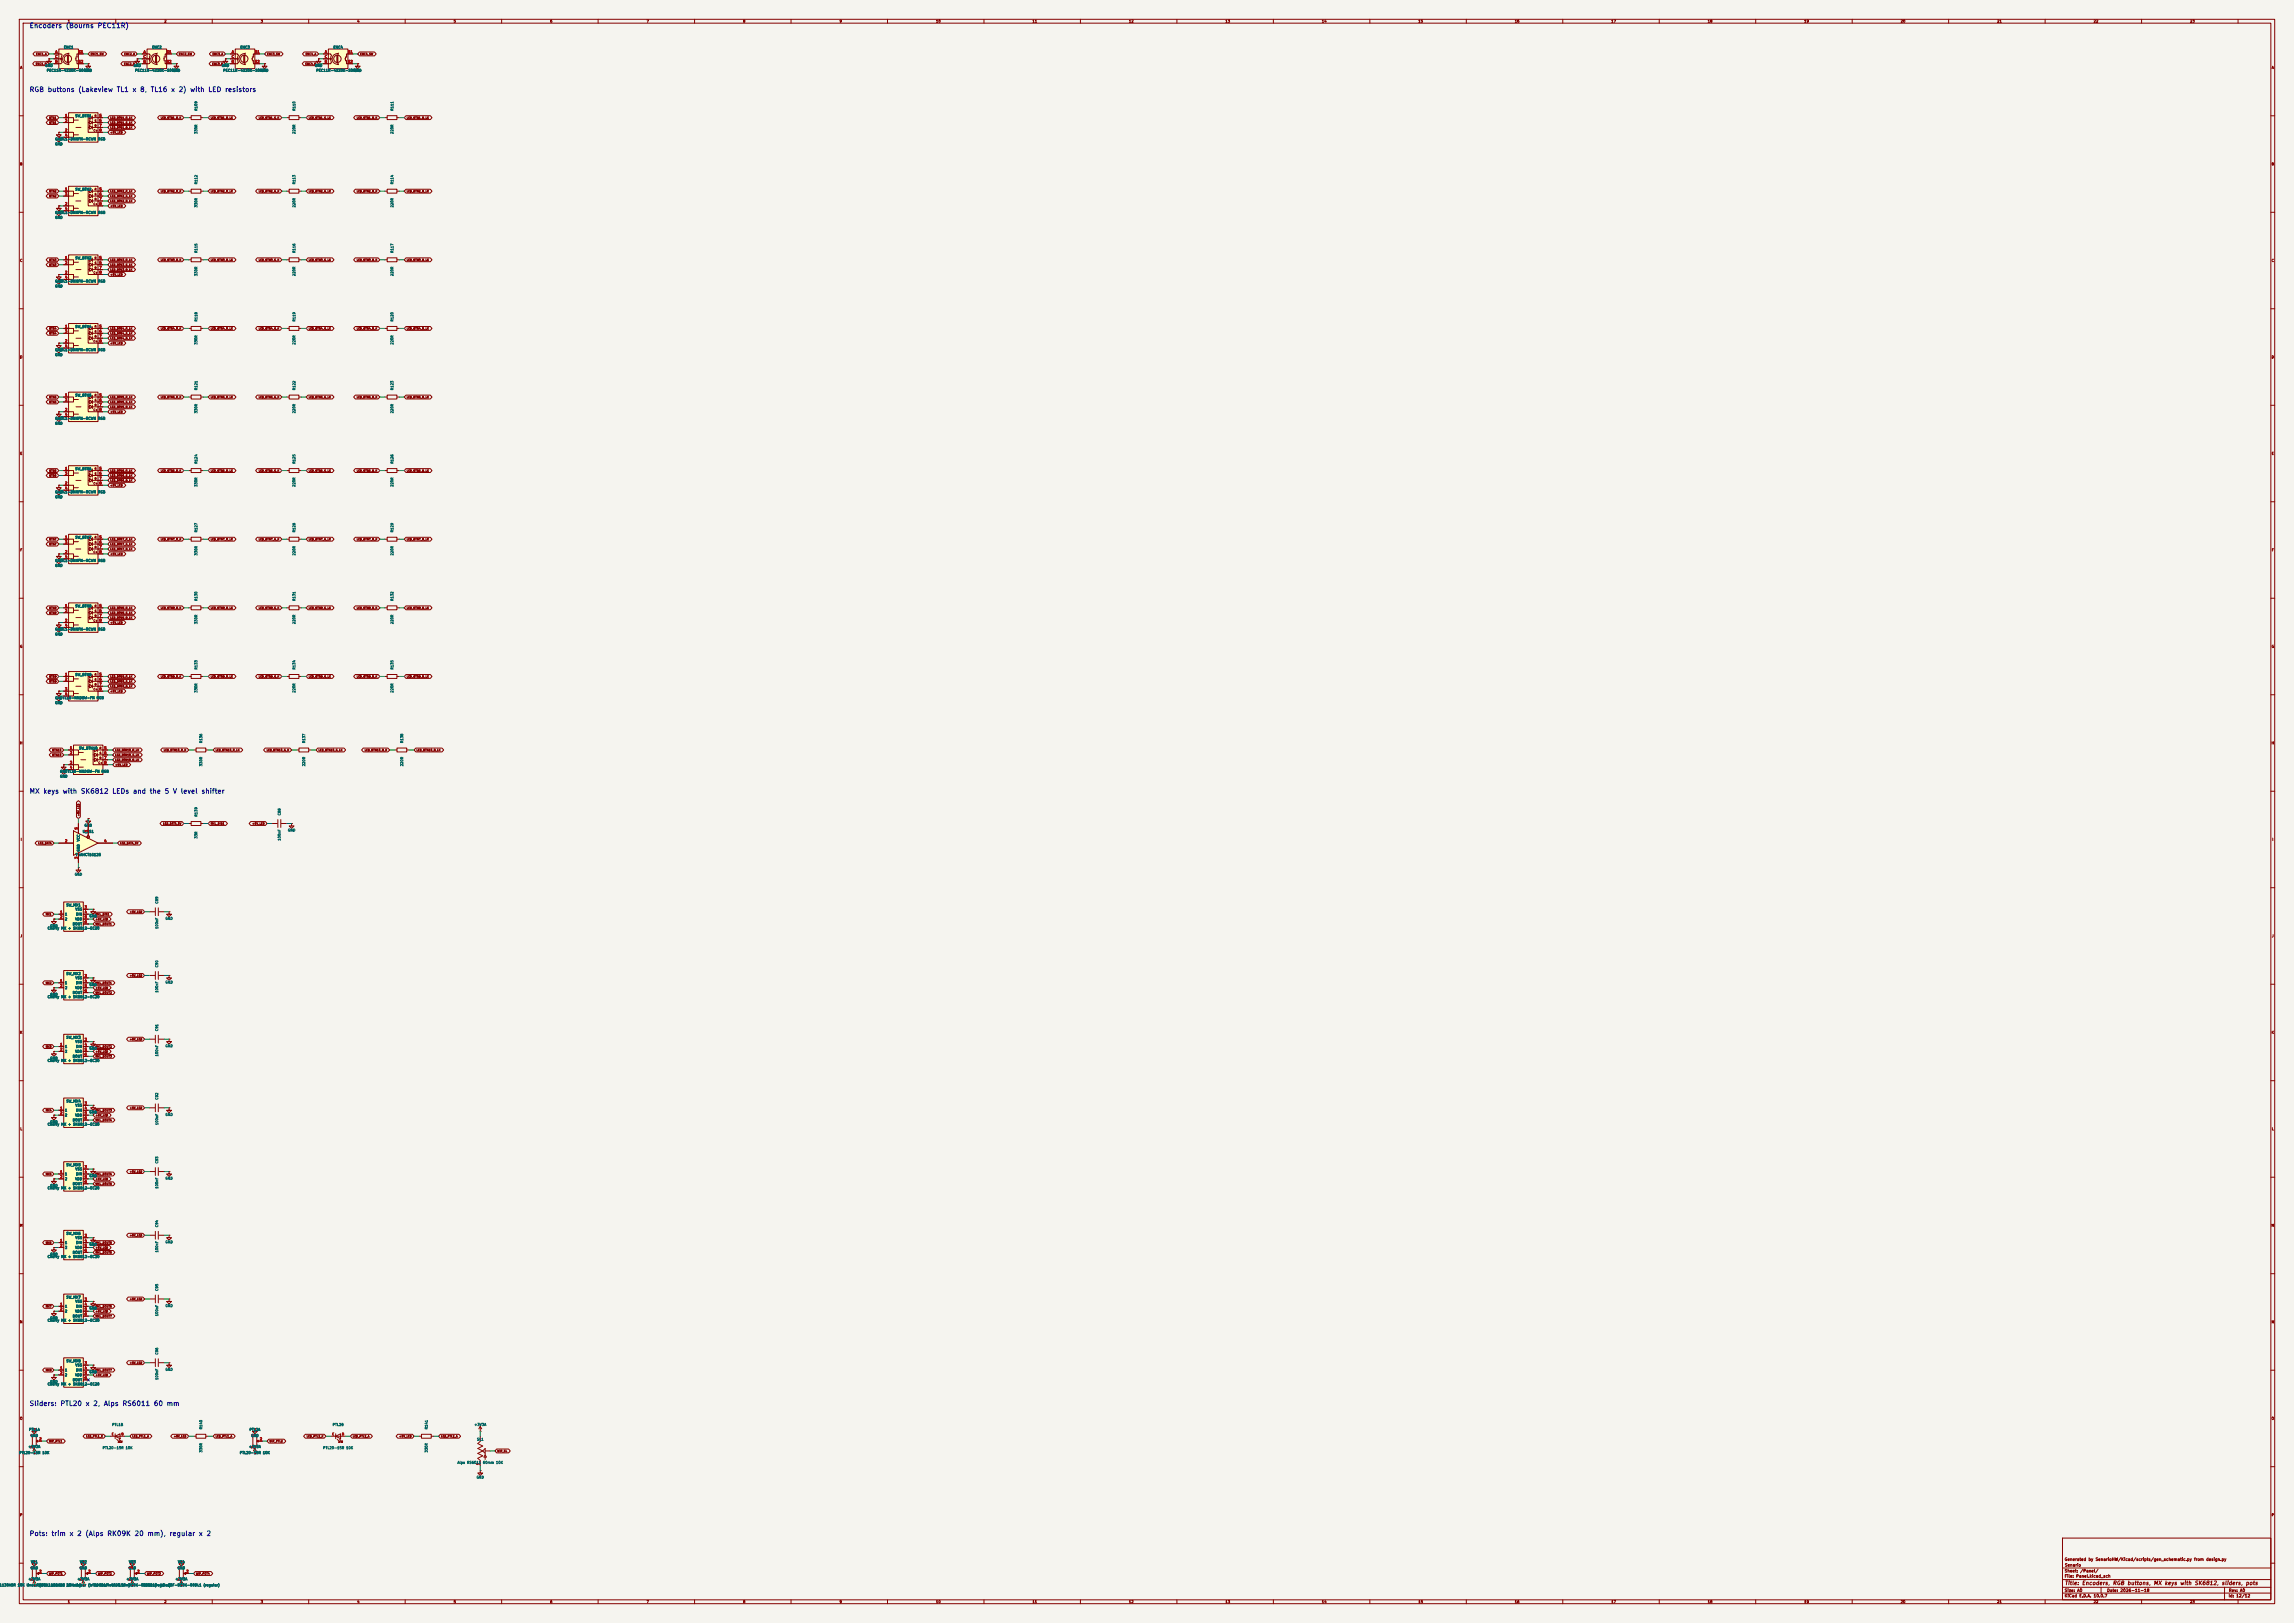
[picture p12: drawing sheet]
<svg xmlns="http://www.w3.org/2000/svg" width="1189mm" height="841mm" viewBox="0 0 1189 841" stroke-linecap="round" stroke-linejoin="round" font-family="sans-serif">
<defs><g id="words">
<g font-size="2.5" fill="#0000c2">
<text x="15" y="15">Encoders (Bourns PEC11R)</text>
<text x="15" y="48">RGB buttons (Lakeview TL1 x 8, TL16 x 2) with LED resistors</text>
<text x="15" y="412">MX keys with SK6812 LEDs and the 5 V level shifter</text>
<text x="15" y="729">Sliders: PTL20 x 2, Alps RS6011 60 mm</text>
<text x="15" y="797">Pots: trim x 2 (Alps RK09K 20 mm), regular x 2</text>
</g>
<text font-size="2" fill="#840000" x="1070" y="822">Title: Encoders, RGB buttons, MX keys with SK6812, sliders, pots</text>
<g font-size="1.5" fill="#840000">
<text x="1070" y="809">Generated by SenarioHW/Kicad/scripts/gen_schematic.py from design.py</text>
<text x="1070" y="815">Sheet: /Panel/</text>
<text x="1070" y="812">Senario</text>
<text x="1070" y="818">File: Panel.kicad_sch</text>
<text x="1070" y="825">Size: A0</text>
<text x="1092" y="825">Date: 2026-11-18</text>
<text x="1155" y="825">Rev: A0</text>
<text x="1070" y="828">KiCad E.D.A. 10.0.7</text>
<text x="1155" y="828">Id: 12/12</text>
</g>
<text font-size="1.4" fill="#840000" x="249" y="759" transform="rotate(-90 249 759)">1</text>
<g font-size="1.3" fill="#840000">
<text x="35" y="12">1</text>
<text x="85" y="12">2</text>
<text x="135" y="12">3</text>
<text x="185" y="12">4</text>
<text x="235" y="12">5</text>
<text x="285" y="12">6</text>
<text x="335" y="12">7</text>
<text x="385" y="12">8</text>
<text x="435" y="12">9</text>
<text x="485" y="12">10</text>
<text x="535" y="12">11</text>
<text x="585" y="12">12</text>
<text x="635" y="12">13</text>
<text x="685" y="12">14</text>
<text x="735" y="12">15</text>
<text x="785" y="12">16</text>
<text x="835" y="12">17</text>
<text x="885" y="12">18</text>
<text x="935" y="12">19</text>
<text x="985" y="12">20</text>
<text x="1035" y="12">21</text>
<text x="1085" y="12">22</text>
<text x="1135" y="12">23</text>
<text x="10" y="36">A</text>
<text x="1177" y="36">A</text>
<text x="10" y="86">B</text>
<text x="1177" y="86">B</text>
<text x="10" y="136">C</text>
<text x="1177" y="136">C</text>
<text x="10" y="186">D</text>
<text x="1177" y="186">D</text>
<text x="10" y="236">E</text>
<text x="1177" y="236">E</text>
<text x="10" y="286">F</text>
<text x="1177" y="286">F</text>
<text x="10" y="336">G</text>
<text x="1177" y="336">G</text>
<text x="10" y="386">H</text>
<text x="1177" y="386">H</text>
<text x="11" y="436">I</text>
<text x="1178" y="436">I</text>
<text x="10" y="486">J</text>
<text x="1177" y="486">J</text>
<text x="10" y="536">K</text>
<text x="1177" y="536">K</text>
<text x="10" y="586">L</text>
<text x="1177" y="586">L</text>
<text x="10" y="636">M</text>
<text x="1177" y="636">M</text>
<text x="10" y="686">N</text>
<text x="1177" y="686">N</text>
<text x="10" y="736">O</text>
<text x="1177" y="736">O</text>
<text x="10" y="786">P</text>
<text x="1177" y="786">P</text>
<text x="35" y="831">1</text>
<text x="85" y="831">2</text>
<text x="135" y="831">3</text>
<text x="185" y="831">4</text>
<text x="235" y="831">5</text>
<text x="285" y="831">6</text>
<text x="335" y="831">7</text>
<text x="385" y="831">8</text>
<text x="435" y="831">9</text>
<text x="485" y="831">10</text>
<text x="535" y="831">11</text>
<text x="585" y="831">12</text>
<text x="635" y="831">13</text>
<text x="685" y="831">14</text>
<text x="735" y="831">15</text>
<text x="785" y="831">16</text>
<text x="835" y="831">17</text>
<text x="885" y="831">18</text>
<text x="935" y="831">19</text>
<text x="985" y="831">20</text>
<text x="1035" y="831">21</text>
<text x="1085" y="831">22</text>
<text x="1135" y="831">23</text>
</g>
<g font-size="1.3" fill="#a90000">
<text x="29" y="28">A</text>
<text x="41" y="28">S1</text>
<text x="74" y="28">A</text>
<text x="86" y="28">S1</text>
<text x="120" y="28">A</text>
<text x="132" y="28">S1</text>
<text x="168" y="28">A</text>
<text x="180" y="28">S1</text>
<text x="28" y="33">B</text>
<text x="28" y="30">C</text>
<text x="41" y="33">S2</text>
<text x="74" y="33">B</text>
<text x="74" y="30">C</text>
<text x="86" y="33">S2</text>
<text x="120" y="33">B</text>
<text x="120" y="30">C</text>
<text x="132" y="33">S2</text>
<text x="168" y="33">B</text>
<text x="168" y="30">C</text>
<text x="180" y="33">S2</text>
<text x="34" y="61">1</text>
<text x="34" y="63">3</text>
<text x="51" y="61">5</text>
<text x="51" y="63">6</text>
<text x="51" y="66">7</text>
<text x="34" y="68">2</text>
<text x="34" y="71">4</text>
<text x="51" y="68">8</text>
<text x="34" y="99">1</text>
<text x="34" y="101">3</text>
<text x="51" y="99">5</text>
<text x="51" y="101">6</text>
<text x="34" y="107">2</text>
<text x="51" y="104">7</text>
<text x="51" y="107">8</text>
<text x="34" y="109">4</text>
<text x="34" y="134">1</text>
<text x="34" y="137">3</text>
<text x="51" y="134">5</text>
<text x="51" y="137">6</text>
<text x="34" y="142">2</text>
<text x="51" y="140">7</text>
<text x="51" y="142">8</text>
<text x="34" y="145">4</text>
<text x="34" y="170">1</text>
<text x="34" y="173">3</text>
<text x="51" y="170">5</text>
<text x="51" y="173">6</text>
<text x="34" y="178">2</text>
<text x="51" y="175">7</text>
<text x="51" y="178">8</text>
<text x="34" y="180">4</text>
<text x="34" y="206">1</text>
<text x="34" y="208">3</text>
<text x="51" y="206">5</text>
<text x="51" y="208">6</text>
<text x="34" y="213">2</text>
<text x="34" y="216">4</text>
<text x="51" y="211">7</text>
<text x="51" y="213">8</text>
<text x="34" y="244">1</text>
<text x="51" y="244">5</text>
<text x="34" y="251">2</text>
<text x="34" y="246">3</text>
<text x="51" y="246">6</text>
<text x="51" y="249">7</text>
<text x="51" y="251">8</text>
<text x="34" y="254">4</text>
<text x="34" y="279">1</text>
<text x="34" y="282">3</text>
<text x="51" y="279">5</text>
<text x="51" y="282">6</text>
<text x="34" y="287">2</text>
<text x="51" y="284">7</text>
<text x="51" y="287">8</text>
<text x="34" y="289">4</text>
<text x="34" y="315">1</text>
<text x="34" y="317">3</text>
<text x="51" y="315">5</text>
<text x="51" y="317">6</text>
<text x="34" y="322">2</text>
<text x="51" y="320">7</text>
<text x="51" y="322">8</text>
<text x="34" y="325">4</text>
<text x="34" y="350">1</text>
<text x="34" y="353">2</text>
<text x="51" y="350">5</text>
<text x="51" y="353">6</text>
<text x="34" y="358">3</text>
<text x="51" y="355">7</text>
<text x="51" y="358">8</text>
<text x="34" y="361">4</text>
<text x="36" y="388">1</text>
<text x="54" y="388">5</text>
<text x="36" y="391">2</text>
<text x="54" y="391">6</text>
<text x="54" y="394">7</text>
<text x="36" y="396">3</text>
<text x="36" y="399">4</text>
<text x="54" y="396">8</text>
<text x="41" y="430" transform="rotate(-90 41 430)">5</text>
<text x="46" y="431" transform="rotate(-90 46 431)">1</text>
<text x="34" y="437">2</text>
<text x="54" y="437">4</text>
<text x="41" y="445" transform="rotate(-90 41 445)">3</text>
<text x="31" y="474">1</text>
<text x="44" y="471">3</text>
<text x="44" y="474">4</text>
<text x="31" y="476">2</text>
<text x="44" y="476">5</text>
<text x="44" y="479">6</text>
<text x="31" y="509">1</text>
<text x="44" y="507">3</text>
<text x="44" y="509">4</text>
<text x="31" y="512">2</text>
<text x="44" y="512">5</text>
<text x="44" y="514">6</text>
<text x="44" y="540">3</text>
<text x="31" y="542">1</text>
<text x="31" y="545">2</text>
<text x="44" y="542">4</text>
<text x="44" y="545">5</text>
<text x="44" y="547">6</text>
<text x="31" y="575">1</text>
<text x="44" y="573">3</text>
<text x="44" y="575">4</text>
<text x="31" y="578">2</text>
<text x="44" y="578">5</text>
<text x="44" y="580">6</text>
<text x="44" y="606">3</text>
<text x="31" y="608">1</text>
<text x="31" y="611">2</text>
<text x="44" y="608">4</text>
<text x="44" y="611">5</text>
<text x="44" y="613">6</text>
<text x="44" y="641">3</text>
<text x="31" y="644">1</text>
<text x="31" y="646">2</text>
<text x="44" y="644">4</text>
<text x="44" y="646">5</text>
<text x="44" y="649">6</text>
<text x="31" y="677">1</text>
<text x="44" y="674">3</text>
<text x="44" y="677">4</text>
<text x="31" y="679">2</text>
<text x="44" y="679">5</text>
<text x="44" y="682">6</text>
<text x="44" y="707">3</text>
<text x="31" y="710">1</text>
<text x="31" y="712">2</text>
<text x="44" y="710">4</text>
<text x="44" y="712">5</text>
<text x="44" y="715">6</text>
<text x="18" y="744" transform="rotate(-90 18 744)">1</text>
<text x="20" y="747">2</text>
<text x="58" y="744">E</text>
<text x="63" y="744">B</text>
<text x="132" y="744" transform="rotate(-90 132 744)">1</text>
<text x="135" y="747">2</text>
<text x="172" y="744">E</text>
<text x="177" y="744">B</text>
<text x="18" y="751" transform="rotate(-90 18 751)">3</text>
<text x="132" y="751" transform="rotate(-90 132 751)">3</text>
<text x="18" y="813" transform="rotate(-90 18 813)">1</text>
<text x="20" y="815">2</text>
<text x="43" y="813" transform="rotate(-90 43 813)">1</text>
<text x="46" y="815">2</text>
<text x="68" y="813" transform="rotate(-90 68 813)">1</text>
<text x="71" y="815">2</text>
<text x="94" y="813" transform="rotate(-90 94 813)">1</text>
<text x="96" y="815">2</text>
<text x="18" y="819" transform="rotate(-90 18 819)">3</text>
<text x="43" y="819" transform="rotate(-90 43 819)">3</text>
<text x="68" y="819" transform="rotate(-90 68 819)">3</text>
<text x="94" y="819" transform="rotate(-90 94 819)">3</text>
</g>
<g font-size="1.3" fill="#006464">
<text x="33" y="25">ENC1</text>
<text x="79" y="25">ENC2</text>
<text x="124" y="25">ENC3</text>
<text x="173" y="25">ENC4</text>
<text x="23" y="35">GND</text>
<text x="69" y="35">GND</text>
<text x="115" y="35">GND</text>
<text x="163" y="35">GND</text>
<text x="24" y="37">PEC11R-4220K-S0024</text>
<text x="44" y="37">GND</text>
<text x="70" y="37">PEC11R-4220K-S0024</text>
<text x="89" y="37">GND</text>
<text x="116" y="37">PEC11R-4220K-S0024</text>
<text x="135" y="37">GND</text>
<text x="164" y="37">PEC11R-4220K-S0024</text>
<text x="183" y="37">GND</text>
<text x="103" y="58" transform="rotate(-90 103 58)">R109</text>
<text x="153" y="58" transform="rotate(-90 153 58)">R110</text>
<text x="204" y="58" transform="rotate(-90 204 58)">R111</text>
<text x="39" y="61">SW_BTN1</text>
<text x="103" y="70" transform="rotate(-90 103 70)">330R</text>
<text x="153" y="70" transform="rotate(-90 153 70)">220R</text>
<text x="204" y="70" transform="rotate(-90 204 70)">220R</text>
<text x="28" y="73">GND</text>
<text x="28" y="76">GND</text>
<text x="32" y="73">TL1-DNNFN-RCWN RGB</text>
<text x="103" y="96" transform="rotate(-90 103 96)">R112</text>
<text x="153" y="96" transform="rotate(-90 153 96)">R113</text>
<text x="204" y="96" transform="rotate(-90 204 96)">R114</text>
<text x="39" y="99">SW_BTN2</text>
<text x="103" y="108" transform="rotate(-90 103 108)">330R</text>
<text x="153" y="108" transform="rotate(-90 153 108)">220R</text>
<text x="204" y="108" transform="rotate(-90 204 108)">220R</text>
<text x="28" y="114">GND</text>
<text x="28" y="111">GND</text>
<text x="32" y="111">TL1-DNNFN-RCWN RGB</text>
<text x="103" y="131" transform="rotate(-90 103 131)">R115</text>
<text x="153" y="131" transform="rotate(-90 153 131)">R116</text>
<text x="204" y="131" transform="rotate(-90 204 131)">R117</text>
<text x="39" y="135">SW_BTN3</text>
<text x="103" y="143" transform="rotate(-90 103 143)">330R</text>
<text x="153" y="143" transform="rotate(-90 153 143)">220R</text>
<text x="204" y="143" transform="rotate(-90 204 143)">220R</text>
<text x="28" y="149">GND</text>
<text x="28" y="147">GND</text>
<text x="32" y="147">TL1-DNNFN-RCWN RGB</text>
<text x="103" y="167" transform="rotate(-90 103 167)">R118</text>
<text x="153" y="167" transform="rotate(-90 153 167)">R119</text>
<text x="204" y="167" transform="rotate(-90 204 167)">R120</text>
<text x="39" y="170">SW_BTN4</text>
<text x="103" y="179" transform="rotate(-90 103 179)">330R</text>
<text x="153" y="179" transform="rotate(-90 153 179)">220R</text>
<text x="204" y="179" transform="rotate(-90 204 179)">220R</text>
<text x="28" y="185">GND</text>
<text x="28" y="182">GND</text>
<text x="32" y="182">TL1-DNNFN-RCWN RGB</text>
<text x="103" y="202" transform="rotate(-90 103 202)">R121</text>
<text x="153" y="202" transform="rotate(-90 153 202)">R122</text>
<text x="204" y="202" transform="rotate(-90 204 202)">R123</text>
<text x="39" y="206">SW_BTN5</text>
<text x="103" y="214" transform="rotate(-90 103 214)">330R</text>
<text x="153" y="214" transform="rotate(-90 153 214)">220R</text>
<text x="204" y="214" transform="rotate(-90 204 214)">220R</text>
<text x="28" y="220">GND</text>
<text x="28" y="218">GND</text>
<text x="32" y="218">TL1-DNNFN-RCWN RGB</text>
<text x="39" y="244">SW_BTN6</text>
<text x="103" y="240" transform="rotate(-90 103 240)">R124</text>
<text x="153" y="240" transform="rotate(-90 153 240)">R125</text>
<text x="204" y="240" transform="rotate(-90 204 240)">R126</text>
<text x="28" y="256">GND</text>
<text x="32" y="256">TL1-DNNFN-RCWN RGB</text>
<text x="103" y="252" transform="rotate(-90 103 252)">330R</text>
<text x="153" y="252" transform="rotate(-90 153 252)">220R</text>
<text x="204" y="252" transform="rotate(-90 204 252)">220R</text>
<text x="28" y="258">GND</text>
<text x="103" y="276" transform="rotate(-90 103 276)">R127</text>
<text x="153" y="276" transform="rotate(-90 153 276)">R128</text>
<text x="204" y="276" transform="rotate(-90 204 276)">R129</text>
<text x="39" y="279">SW_BTN7</text>
<text x="103" y="288" transform="rotate(-90 103 288)">330R</text>
<text x="153" y="288" transform="rotate(-90 153 288)">220R</text>
<text x="204" y="288" transform="rotate(-90 204 288)">220R</text>
<text x="28" y="291">GND</text>
<text x="32" y="291">TL1-DNNFN-RCWN RGB</text>
<text x="28" y="294">GND</text>
<text x="103" y="312" transform="rotate(-90 103 312)">R130</text>
<text x="153" y="312" transform="rotate(-90 153 312)">R131</text>
<text x="204" y="312" transform="rotate(-90 204 312)">R132</text>
<text x="39" y="315">SW_BTN8</text>
<text x="103" y="324" transform="rotate(-90 103 324)">330R</text>
<text x="153" y="324" transform="rotate(-90 153 324)">220R</text>
<text x="204" y="324" transform="rotate(-90 204 324)">220R</text>
<text x="28" y="327">GND</text>
<text x="28" y="330">GND</text>
<text x="32" y="327">TL1-DNNFN-RCWN RGB</text>
<text x="103" y="347" transform="rotate(-90 103 347)">R133</text>
<text x="153" y="347" transform="rotate(-90 153 347)">R134</text>
<text x="204" y="347" transform="rotate(-90 204 347)">R135</text>
<text x="39" y="351">SW_BTN9</text>
<text x="103" y="359" transform="rotate(-90 103 359)">330R</text>
<text x="153" y="359" transform="rotate(-90 153 359)">220R</text>
<text x="204" y="359" transform="rotate(-90 204 359)">220R</text>
<text x="28" y="363">GNDTL16-NND6W-FN RGB</text>
<text x="28" y="365">GND</text>
<text x="41" y="389">SW_BTN10</text>
<text x="105" y="385" transform="rotate(-90 105 385)">R136</text>
<text x="158" y="385" transform="rotate(-90 158 385)">R137</text>
<text x="209" y="385" transform="rotate(-90 209 385)">R138</text>
<text x="31" y="401">GNDTL16-NND6W-FN RGB</text>
<text x="105" y="397" transform="rotate(-90 105 397)">330R</text>
<text x="158" y="397" transform="rotate(-90 158 397)">220R</text>
<text x="209" y="397" transform="rotate(-90 209 397)">220R</text>
<text x="31" y="403">GND</text>
<text x="103" y="423" transform="rotate(-90 103 423)">R139</text>
<text x="146" y="423" transform="rotate(-90 146 423)">C88</text>
<text x="43" y="432">U_LS1</text>
<text x="44" y="429">GND</text>
<text x="149" y="431">GND</text>
<text x="42" y="436" transform="rotate(-90 42 436)">VCC</text>
<text x="103" y="435" transform="rotate(-90 103 435)">33R</text>
<text x="146" y="436" transform="rotate(-90 146 436)">100nF</text>
<text x="39" y="444">74AHCT1G125</text>
<text x="42" y="441" transform="rotate(-90 42 441)">GND</text>
<text x="39" y="454">GND</text>
<text x="34" y="470">SW_MX1</text>
<text x="39" y="472">VSS</text>
<text x="82" y="468" transform="rotate(-90 82 468)">C89</text>
<text x="34" y="475">1</text>
<text x="34" y="477">2</text>
<text x="38" y="480">DOUT</text>
<text x="39" y="477">VDD</text>
<text x="39" y="475">DIN</text>
<text x="46" y="476">GND</text>
<text x="86" y="477">GND</text>
<text x="25" y="482">Cherry MX + SK6812-EC20</text>
<text x="26" y="481">GND</text>
<text x="82" y="481" transform="rotate(-90 82 481)">100nF</text>
<text x="82" y="501" transform="rotate(-90 82 501)">C90</text>
<text x="34" y="506">SW_MX2</text>
<text x="39" y="508">VSS</text>
<text x="86" y="510">GND</text>
<text x="34" y="510">1</text>
<text x="34" y="513">2</text>
<text x="38" y="515">DOUT</text>
<text x="39" y="513">VDD</text>
<text x="39" y="510">DIN</text>
<text x="46" y="511">GND</text>
<text x="82" y="515" transform="rotate(-90 82 515)">100nF</text>
<text x="25" y="518">Cherry MX + SK6812-EC20</text>
<text x="26" y="516">GND</text>
<text x="34" y="539">SW_MX3</text>
<text x="82" y="534" transform="rotate(-90 82 534)">C91</text>
<text x="34" y="543">1</text>
<text x="34" y="546">2</text>
<text x="39" y="546">VDD</text>
<text x="39" y="541">VSS</text>
<text x="39" y="543">DIN</text>
<text x="46" y="544">GND</text>
<text x="86" y="543">GND</text>
<text x="25" y="551">Cherry MX + SK6812-EC20</text>
<text x="26" y="549">GND</text>
<text x="38" y="548">DOUT</text>
<text x="82" y="548" transform="rotate(-90 82 548)">100nF</text>
<text x="34" y="572">SW_MX4</text>
<text x="39" y="574">VSS</text>
<text x="82" y="570" transform="rotate(-90 82 570)">C92</text>
<text x="34" y="576">1</text>
<text x="34" y="579">2</text>
<text x="38" y="581">DOUT</text>
<text x="39" y="579">VDD</text>
<text x="39" y="576">DIN</text>
<text x="46" y="577">GND</text>
<text x="86" y="579">GND</text>
<text x="25" y="584">Cherry MX + SK6812-EC20</text>
<text x="26" y="582">GND</text>
<text x="82" y="583" transform="rotate(-90 82 583)">100nF</text>
<text x="34" y="605">SW_MX5</text>
<text x="82" y="603" transform="rotate(-90 82 603)">C93</text>
<text x="34" y="609">1</text>
<text x="34" y="612">2</text>
<text x="39" y="612">VDD</text>
<text x="39" y="607">VSS</text>
<text x="39" y="609">DIN</text>
<text x="46" y="610">GND</text>
<text x="86" y="612">GND</text>
<text x="25" y="617">Cherry MX + SK6812-EC20</text>
<text x="26" y="615">GND</text>
<text x="38" y="614">DOUT</text>
<text x="82" y="616" transform="rotate(-90 82 616)">100nF</text>
<text x="34" y="640">SW_MX6</text>
<text x="82" y="636" transform="rotate(-90 82 636)">C94</text>
<text x="34" y="645">1</text>
<text x="34" y="647">2</text>
<text x="39" y="647">VDD</text>
<text x="39" y="642">VSS</text>
<text x="39" y="645">DIN</text>
<text x="46" y="646">GND</text>
<text x="86" y="645">GND</text>
<text x="25" y="652">Cherry MX + SK6812-EC20</text>
<text x="26" y="651">GND</text>
<text x="38" y="650">DOUT</text>
<text x="82" y="649" transform="rotate(-90 82 649)">100nF</text>
<text x="82" y="669" transform="rotate(-90 82 669)">C95</text>
<text x="34" y="678">1</text>
<text x="34" y="673">SW_MX7</text>
<text x="39" y="675">VSS</text>
<text x="39" y="678">DIN</text>
<text x="86" y="678">GND</text>
<text x="26" y="684">GND</text>
<text x="34" y="680">2</text>
<text x="38" y="683">DOUT</text>
<text x="39" y="680">VDD</text>
<text x="46" y="679">GND</text>
<text x="82" y="682" transform="rotate(-90 82 682)">100nF</text>
<text x="25" y="685">Cherry MX + SK6812-EC20</text>
<text x="34" y="706">SW_MX8</text>
<text x="82" y="702" transform="rotate(-90 82 702)">C96</text>
<text x="34" y="711">1</text>
<text x="34" y="713">2</text>
<text x="39" y="713">VDD</text>
<text x="39" y="708">VSS</text>
<text x="39" y="711">DIN</text>
<text x="46" y="712">GND</text>
<text x="86" y="711">GND</text>
<text x="25" y="718">Cherry MX + SK6812-EC20</text>
<text x="26" y="717">GND</text>
<text x="38" y="716">DOUT</text>
<text x="82" y="715" transform="rotate(-90 82 715)">100nF</text>
<text x="15" y="742">PTL1A</text>
<text x="58" y="739">PTL1B</text>
<text x="105" y="741" transform="rotate(-90 105 741)">R140</text>
<text x="129" y="742">PTL2A</text>
<text x="172" y="739">PTL2B</text>
<text x="222" y="741" transform="rotate(-90 222 741)">R141</text>
<text x="246" y="739">+3V3A</text>
<text x="16" y="745">GND</text>
<text x="130" y="745">GND</text>
<text x="247" y="747">SL1</text>
<text x="10" y="754">PTL20-15R 10K</text>
<text x="15" y="751">+3V3A</text>
<text x="53" y="751">PTL20-15R 10K</text>
<text x="105" y="753" transform="rotate(-90 105 753)">330R</text>
<text x="124" y="754">PTL20-15R 10K</text>
<text x="129" y="751">+3V3A</text>
<text x="167" y="751">PTL20-15R 10K</text>
<text x="222" y="753" transform="rotate(-90 222 753)">330R</text>
<text x="237" y="759">Alps RS6011 60mm 10K</text>
<text x="247" y="766">GND</text>
<text x="16" y="813">GND</text>
<text x="16" y="810">VR1</text>
<text x="41" y="813">GND</text>
<text x="41" y="810">VR2</text>
<text x="67" y="813">GND</text>
<text x="67" y="810">VR3</text>
<text x="92" y="813">GND</text>
<text x="92" y="810">VR4</text>
<text x="15" y="819">+3V3A</text>
<text x="40" y="819">+3V3A</text>
<text x="65" y="819">+3V3A</text>
<text x="91" y="819">+3V3A</text>
<text x="0" y="822">1130A5R 10K linearRK09K1130A5R 20 mm)</text>
<text x="20" y="822">(trim, knurled 10K linear (trim, knurled 20 mm)</text>
<text x="49" y="822">RD901F-40-15F-B10K-00DL1 (regular)</text>
<text x="74" y="822">RD901F-40-15F-B10K-00DL1 (regular)</text>
</g>
<g font-size="1" fill="#840000">
<text x="19" y="29">ENC1_A</text>
<text x="47" y="29">ENC1_SW</text>
<text x="64" y="29">ENC2_A</text>
<text x="93" y="29">ENC2_SW</text>
<text x="110" y="29">ENC3_A</text>
<text x="138" y="29">ENC3_SW</text>
<text x="158" y="29">ENC4_A</text>
<text x="187" y="29">ENC4_SW</text>
<text x="18" y="34">ENC1_B</text>
<text x="64" y="34">ENC2_B</text>
<text x="110" y="34">ENC3_B</text>
<text x="158" y="34">ENC4_B</text>
<text x="25" y="64">BTN1</text>
<text x="25" y="62">BTN1</text>
<text x="49" y="61">R</text>
<text x="49" y="63">G</text>
<text x="49" y="66">B</text>
<text x="57" y="64">LED_BTN1_G_LK</text>
<text x="57" y="62">LED_BTN1_R_LK</text>
<text x="83" y="62">LED_BTN1_R_K</text>
<text x="109" y="62">LED_BTN1_R_LK</text>
<text x="134" y="62">LED_BTN1_G_K</text>
<text x="160" y="62">LED_BTN1_G_LK</text>
<text x="185" y="62">LED_BTN1_B_K</text>
<text x="211" y="62">LED_BTN1_B_LK</text>
<text x="48" y="68">C+</text>
<text x="57" y="67">LED_BTN1_B_LK</text>
<text x="57" y="69">+5V_LED</text>
<text x="25" y="100">BTN2</text>
<text x="49" y="99">R</text>
<text x="49" y="101">G</text>
<text x="57" y="100">LED_BTN2_R_LK</text>
<text x="83" y="100">LED_BTN2_R_K</text>
<text x="109" y="100">LED_BTN2_R_LK</text>
<text x="134" y="100">LED_BTN2_G_K</text>
<text x="160" y="100">LED_BTN2_G_LK</text>
<text x="185" y="100">LED_BTN2_B_K</text>
<text x="211" y="100">LED_BTN2_B_LK</text>
<text x="25" y="102">BTN2</text>
<text x="48" y="106">C+</text>
<text x="49" y="104">B</text>
<text x="57" y="105">LED_BTN2_B_LK</text>
<text x="57" y="102">LED_BTN2_G_LK</text>
<text x="57" y="108">+5V_LED</text>
<text x="25" y="135">BTN3</text>
<text x="25" y="138">BTN3</text>
<text x="49" y="134">R</text>
<text x="49" y="137">G</text>
<text x="57" y="138">LED_BTN3_G_LK</text>
<text x="57" y="135">LED_BTN3_R_LK</text>
<text x="83" y="135">LED_BTN3_R_K</text>
<text x="109" y="135">LED_BTN3_R_LK</text>
<text x="134" y="135">LED_BTN3_G_K</text>
<text x="160" y="135">LED_BTN3_G_LK</text>
<text x="185" y="135">LED_BTN3_B_K</text>
<text x="211" y="135">LED_BTN3_B_LK</text>
<text x="48" y="142">C+</text>
<text x="49" y="140">B</text>
<text x="57" y="141">LED_BTN3_B_LK</text>
<text x="57" y="143">+5V_LED</text>
<text x="25" y="171">BTN4</text>
<text x="25" y="174">BTN4</text>
<text x="49" y="170">R</text>
<text x="49" y="173">G</text>
<text x="57" y="171">LED_BTN4_R_LK</text>
<text x="57" y="174">LED_BTN4_G_LK</text>
<text x="83" y="171">LED_BTN4_R_K</text>
<text x="109" y="171">LED_BTN4_R_LK</text>
<text x="134" y="171">LED_BTN4_G_K</text>
<text x="160" y="171">LED_BTN4_G_LK</text>
<text x="185" y="171">LED_BTN4_B_K</text>
<text x="211" y="171">LED_BTN4_B_LK</text>
<text x="48" y="178">C+</text>
<text x="49" y="175">B</text>
<text x="57" y="176">LED_BTN4_B_LK</text>
<text x="57" y="179">+5V_LED</text>
<text x="25" y="207">BTN5</text>
<text x="25" y="209">BTN5</text>
<text x="49" y="206">R</text>
<text x="49" y="208">G</text>
<text x="57" y="207">LED_BTN5_R_LK</text>
<text x="57" y="209">LED_BTN5_G_LK</text>
<text x="83" y="207">LED_BTN5_R_K</text>
<text x="109" y="207">LED_BTN5_R_LK</text>
<text x="134" y="207">LED_BTN5_G_K</text>
<text x="160" y="207">LED_BTN5_G_LK</text>
<text x="185" y="207">LED_BTN5_B_K</text>
<text x="211" y="207">LED_BTN5_B_LK</text>
<text x="48" y="213">C+</text>
<text x="49" y="211">B</text>
<text x="57" y="214">+5V_LED</text>
<text x="57" y="212">LED_BTN5_B_LK</text>
<text x="25" y="245">BTN6</text>
<text x="49" y="244">R</text>
<text x="57" y="245">LED_BTN6_R_LK</text>
<text x="83" y="245">LED_BTN6_R_K</text>
<text x="109" y="245">LED_BTN6_R_LK</text>
<text x="134" y="245">LED_BTN6_G_K</text>
<text x="160" y="245">LED_BTN6_G_LK</text>
<text x="185" y="245">LED_BTN6_B_K</text>
<text x="211" y="245">LED_BTN6_B_LK</text>
<text x="25" y="247">BTN6</text>
<text x="48" y="251">C+</text>
<text x="49" y="246">G</text>
<text x="49" y="249">B</text>
<text x="57" y="247">LED_BTN6_G_LK</text>
<text x="57" y="250">LED_BTN6_B_LK</text>
<text x="57" y="252">+5V_LED</text>
<text x="25" y="280">BTN7</text>
<text x="49" y="279">R</text>
<text x="49" y="282">G</text>
<text x="57" y="280">LED_BTN7_R_LK</text>
<text x="83" y="280">LED_BTN7_R_K</text>
<text x="109" y="280">LED_BTN7_R_LK</text>
<text x="134" y="280">LED_BTN7_G_K</text>
<text x="160" y="280">LED_BTN7_G_LK</text>
<text x="185" y="280">LED_BTN7_B_K</text>
<text x="211" y="280">LED_BTN7_B_LK</text>
<text x="25" y="283">BTN7</text>
<text x="48" y="287">C+</text>
<text x="49" y="284">B</text>
<text x="57" y="285">LED_BTN7_B_LK</text>
<text x="57" y="283">LED_BTN7_G_LK</text>
<text x="57" y="288">+5V_LED</text>
<text x="25" y="316">BTN8</text>
<text x="49" y="315">R</text>
<text x="49" y="317">G</text>
<text x="57" y="316">LED_BTN8_R_LK</text>
<text x="83" y="316">LED_BTN8_R_K</text>
<text x="109" y="316">LED_BTN8_R_LK</text>
<text x="134" y="316">LED_BTN8_G_K</text>
<text x="160" y="316">LED_BTN8_G_LK</text>
<text x="185" y="316">LED_BTN8_B_K</text>
<text x="211" y="316">LED_BTN8_B_LK</text>
<text x="25" y="318">BTN8</text>
<text x="48" y="322">C+</text>
<text x="49" y="320">B</text>
<text x="57" y="321">LED_BTN8_B_LK</text>
<text x="57" y="318">LED_BTN8_G_LK</text>
<text x="57" y="323">+5V_LED</text>
<text x="25" y="354">BTN9</text>
<text x="25" y="351">BTN9</text>
<text x="49" y="350">R</text>
<text x="49" y="353">G</text>
<text x="57" y="354">LED_BTN9_G_LK</text>
<text x="57" y="351">LED_BTN9_R_LK</text>
<text x="83" y="351">LED_BTN9_R_K</text>
<text x="109" y="351">LED_BTN9_R_LK</text>
<text x="134" y="351">LED_BTN9_G_K</text>
<text x="160" y="351">LED_BTN9_G_LK</text>
<text x="185" y="351">LED_BTN9_B_K</text>
<text x="211" y="351">LED_BTN9_B_LK</text>
<text x="48" y="358">C+</text>
<text x="49" y="355">B</text>
<text x="57" y="356">LED_BTN9_B_LK</text>
<text x="57" y="359">+5V_LED</text>
<text x="27" y="389">BTN10</text>
<text x="51" y="388">R</text>
<text x="60" y="389">LED_BTN10_R_LK</text>
<text x="85" y="389">LED_BTN10_R_K</text>
<text x="112" y="389">LED_BTN10_R_LK</text>
<text x="138" y="389">LED_BTN10_G_K</text>
<text x="165" y="389">LED_BTN10_G_LK</text>
<text x="189" y="389">LED_BTN10_B_K</text>
<text x="216" y="389">LED_BTN10_B_LK</text>
<text x="27" y="392">BTN10</text>
<text x="51" y="391">G</text>
<text x="51" y="394">B</text>
<text x="60" y="395">LED_BTN10_B_LK</text>
<text x="60" y="392">LED_BTN10_G_LK</text>
<text x="51" y="396">C+</text>
<text x="60" y="397">+5V_LED</text>
<text x="41" y="423" transform="rotate(-90 41 423)">+5V_LED</text>
<text x="84" y="428">LED_DATA_5V</text>
<text x="109" y="428">MXL_DIN1</text>
<text x="131" y="428">+5V_LED</text>
<text x="20" y="438">LED_DATA</text>
<text x="62" y="438">LED_DATA_5V</text>
<text x="67" y="473">+5V_LED</text>
<text x="24" y="475">MX1</text>
<text x="49" y="475">MXL_DIN1</text>
<text x="49" y="477">+5V_LED</text>
<text x="49" y="480">MXL_DOUT1</text>
<text x="67" y="506">+5V_LED</text>
<text x="24" y="510">MX2</text>
<text x="49" y="510">MXL_DOUT1</text>
<text x="49" y="513">+5V_LED</text>
<text x="49" y="515">MXL_DOUT2</text>
<text x="67" y="539">+5V_LED</text>
<text x="24" y="543">MX3</text>
<text x="49" y="543">MXL_DOUT2</text>
<text x="49" y="546">+5V_LED</text>
<text x="49" y="548">MXL_DOUT3</text>
<text x="67" y="575">+5V_LED</text>
<text x="24" y="576">MX4</text>
<text x="49" y="579">+5V_LED</text>
<text x="49" y="576">MXL_DOUT3</text>
<text x="49" y="581">MXL_DOUT4</text>
<text x="24" y="609">MX5</text>
<text x="49" y="609">MXL_DOUT4</text>
<text x="49" y="612">+5V_LED</text>
<text x="67" y="608">+5V_LED</text>
<text x="49" y="614">MXL_DOUT5</text>
<text x="67" y="641">+5V_LED</text>
<text x="24" y="645">MX6</text>
<text x="49" y="647">+5V_LED</text>
<text x="49" y="645">MXL_DOUT5</text>
<text x="49" y="650">MXL_DOUT6</text>
<text x="24" y="678">MX7</text>
<text x="49" y="678">MXL_DOUT6</text>
<text x="67" y="674">+5V_LED</text>
<text x="49" y="680">+5V_LED</text>
<text x="49" y="683">MXL_DOUT7</text>
<text x="67" y="707">+5V_LED</text>
<text x="24" y="711">MX8</text>
<text x="49" y="711">MXL_DOUT7</text>
<text x="49" y="713">+5V_LED</text>
<text x="25" y="748">WIP_PTL1</text>
<text x="45" y="745">LED_PTL1_K</text>
<text x="68" y="745">LED_PTL1_A</text>
<text x="90" y="745">+5V_LED</text>
<text x="112" y="745">LED_PTL1_A</text>
<text x="140" y="748">WIP_PTL2</text>
<text x="159" y="745">LED_PTL2_K</text>
<text x="183" y="745">LED_PTL2_A</text>
<text x="207" y="745">+5V_LED</text>
<text x="228" y="745">LED_PTL2_A</text>
<text x="258" y="753">WIP_SL</text>
<text x="25" y="816">WIP_POT1</text>
<text x="51" y="816">WIP_POT2</text>
<text x="76" y="816">WIP_POT3</text>
<text x="101" y="816">WIP_POT4</text>
</g>
</g></defs>
<path d="M0 0h1189v841h-1189z" fill="#f5f4ef" stroke="#f5f4ef" stroke-width=".52"/>
<g fill="none" stroke="#840000" stroke-width=".52">
<path d="M10 10h1169v821h-1169zM12 12h1165v817h-1165zM60 10v2M110 10v2M160 10v2M210 10v2M260 10v2M310 10v2M360 10v2M410 10v2M460 10v2M510 10v2"/>
<path d="M560 10v2M610 10v2M660 10v2M710 10v2M760 10v2M810 10v2M860 10v2M910 10v2M960 10v2M1010 10v2M1060 10v2M1110 10v2"/>
<path d="M1160 10v2M185 33v1h2l-2 2-1-2h1M185 33h.1M10 60h2M30 69v1h2l-2 1-1-1h1M30 69h.1M1177 60h2M10 110h2M1177 110h2M10 160h2M1177 160h2M10 210h2"/>
<path d="M1177 210h2M10 260h2M1177 260h2M10 310h2M1177 310h2M10 360h2M1177 360h2M10 410h2M1177 410h2M10 460h2M1177 460h2M10 510h2"/>
<path d="M48 507v1h2l-2 1-1-1h1M48 507h.1M1177 510h2M10 560h2M1177 560h2M10 610h2M1177 610h2M10 660h2M1177 660h2M10 710h2M1177 710h2M10 760h2"/>
<path d="M1177 760h2M1069 797h108v32h-108zM10 810h2M1069 818h108M1069 812h108M1177 810h2M60 829v2M110 829v2M160 829v2M210 829v2M260 829v2M310 829v2"/>
<path d="M360 829v2M410 829v2M460 829v2M510 829v2M560 829v2M610 829v2M660 829v2M710 829v2M760 829v2M810 829v2M860 829v2M910 829v2"/>
<path d="M960 829v2M1010 829v2M1060 829v2M1069 825h108M1069 822h108M1089 822v3M1110 829v2M1153 822v7M1160 829v2"/>
</g>
<path d="M33 503h10v15h-10z" fill="#ffffc2"/>
<g fill="none" stroke="#840000" stroke-width=".52">
<path d="M30 71v1h2l-2 2-1-2h1M30 71h.1M30 145v1h2l-2 1-1-1h1M30 145h.1M30 142v2h2l-2 1-1-1h1M30 142h.1M199 279h2M201 278h5v2h-5zM206 279h1M199 315h2M201 314h5v2h-5zM206 315h1"/>
<path d="M77 472h3M81 470v4M82 470v4M82 472h3M88 472v2h1l-1 1-2-1h2M88 472h.1M30 509h3M30 512h3M33 503h10v15h-10zM43 509h3M43 512h3M43 507h3"/>
<path d="M43 514h3M77 505h3M81 503v4M82 503v4M82 505h3M88 505v2h1l-1 1-2-1h2M88 505h.1"/>
</g>
<path d="M36 132h15v15h-15z" fill="#ffffc2"/>
<g fill="none" stroke="#840000" stroke-width=".52">
<path d="M33 135h5v2h-5M36 132h15v15h-15zM38 136h3M39 140h3M46 140h.1M46 137h.1M46 135v7h7M46 134l2 1-2 1zM46 136l2 1-2 1zM46 139l2 1-2 1zM48 140h5M48 135h5"/>
<path d="M48 137h5M48 134v2M48 136v2M48 139v2M33 142h5v3h-5M38 144h3M48 471v1h2l-2 2-1-2h1M48 471h.1"/>
</g>
<path d="M33 467h10v16h-10z" fill="#ffffc2"/>
<g fill="none" stroke="#840000" stroke-width=".52">
<path d="M99 60h5v2h-5zM98 61h1M104 61h1M30 109v1h2l-2 2-1-2h1M30 109h.1M98 279h1M99 278h5v2h-5zM104 279h1M30 474h3M30 476h3M33 467h10v16h-10zM43 474h3"/>
<path d="M43 476h3M43 471h3M43 479h3"/>
</g>
<path d="M36 97h15v15h-15z" fill="#ffffc2"/>
<g fill="none" stroke="#840000" stroke-width=".52">
<path d="M46 33v1h1l-1 2-2-2h2M46 33h.1M91 33v1h2l-2 2-1-2h1M91 33h.1M33 99h5v3h-5M36 97h15v15h-15zM46 99v8h7M46 98l2 1-2 1zM48 99h5M48 98v2M30 107v1h2l-2 1-1-1h1M30 107h.1"/>
<path d="M33 107h5v2h-5M38 100h3M38 108h3M39 104h3M46 104h.1M46 102h.1M46 101l2 1-2 1zM46 103l2 1-2 1zM48 104h5M48 102h5M48 101v2M48 103v2"/>
<path d="M149 206h1M150 205h5v2h-5zM155 206h1M28 476v2h1l-1 1-1-1h1M28 476h.1M88 538v2h1l-1 1-2-1h2M88 538h.1"/>
</g>
<path d="M36 58h15v16h-15z" fill="#ffffc2"/>
<g fill="none" stroke="#840000" stroke-width=".52">
<path d="M36 58h15v16h-15zM33 61h5v2h-5M33 69h5v2h-5M38 62h3M38 70h3M39 66h3M46 66h.1M46 63h.1M46 61v8h7M46 60l2 1-2 1zM46 63h2l-2 1zM46 65l2 1-2 1z"/>
<path d="M48 66h5M48 61h5M48 63h5M48 60v2M48 63v1M48 65v2M98 315h1M99 314h5v2h-5zM104 315h1M48 540v1h2l-2 1-1-1h1M48 540h.1M77 538h3"/>
<path d="M81 536v5M82 536v5M82 538h3M28 545v1h1l-1 1-1-1h1M28 545h.1"/>
</g>
<path d="M33 536h10v15h-10z" fill="#ffffc2"/>
<g fill="none" stroke="#840000" stroke-width=".52">
<path d="M25 30v2h2l-2 1-1-1h1M25 30h.1M98 206h1M99 205h5v2h-5zM104 206h1M149 279h1M150 278h5v2h-5zM155 279h1M149 315h1M150 314h5v2h-5zM155 315h1M33 536h10v15h-10z"/>
<path d="M43 540h3M30 542h3M30 545h3M43 542h3M43 545h3M43 547h3"/>
</g>
<path d="M30 25h11v11h-11z" fill="#ffffc2"/>
<g fill="none" stroke="#840000" stroke-width=".52">
<path d="M28 28h4M28 30h4v3M30 25h11v11h-11zM32 33h-4M32 28v2h-1M35 29v3M35 28a2.7 2.7 0 0 0-3 3 2.7 2.7 0 0 0 3 2M36 33h-1l1 1M36 28h-1h1M39 30h.1M39 29v2M40 31v2h3"/>
<path d="M43 28h-3v1M30 358v1h2l-2 2-1-2h1M30 358h.1M30 361v1h2l-2 1-1-1h1M30 361h.1"/>
<circle cx="35" cy="30" r="1.9"/>
<circle cx="40" cy="29" r=".1"/>
<circle cx="40" cy="31" r=".1"/>
</g>
<circle cx="32" cy="30" r=".3" fill="#840000" stroke="#840000" stroke-width=".52"/>
<path d="M33 602h10v15h-10z" fill="#ffffc2"/>
<path d="M30 608h3M30 611h3M33 602h10v15h-10zM43 608h3M43 611h3M43 606h3M43 613h3" fill="none" stroke="#840000" stroke-width=".52"/>
<path d="M76 25h10v11h-10z" fill="#ffffc2"/>
<g fill="none" stroke="#840000" stroke-width=".52">
<path d="M71 30v2h1l-1 1-1-1h1M71 30h.1M74 28h3M74 30h3l1 3M76 25h10v11h-10zM77 33h-3M78 28l-1 2M81 29v3M81 28a2.7 2.7 0 0 0-3 3 2.7 2.7 0 0 0 3 2M81 33l1 1M82 28h-1M85 30h.1"/>
<path d="M85 29v2M86 31v2h3M89 28h-3v1M30 323v1h2l-2 1-1-1h1M30 323h.1M30 325v1h2l-2 2-1-2h1M30 325h.1M28 611v1h1l-1 1-1-1h1M28 611h.1M48 606v1h2l-2 1-1-1h1M48 606h.1M77 607h3"/>
<path d="M81 605v4M82 605v4M82 607h3M88 607v1h1l-1 2-2-2h2M88 607h.1"/>
<circle cx="81" cy="30" r="1.9"/>
<circle cx="86" cy="31" r=".1"/>
<circle cx="86" cy="29" r=".1"/>
</g>
<circle cx="77" cy="30" r=".3" fill="#840000" stroke="#840000" stroke-width=".52"/>
<path d="M38 386h15v15h-15z" fill="#ffffc2"/>
<g fill="none" stroke="#840000" stroke-width=".52">
<path d="M117 30v2h1l-1 1-1-1h1M117 30h.1M33 396v2h1l-1 1-1-1h1M33 396h.1M36 389h5v2h-5M36 396h5v3h-5M38 386h15v15h-15zM41 390h2M41 398h2M42 394h2M48 394h1M48 391h1"/>
<path d="M49 389h-1v7h8M49 388l1 1-1 1zM49 390l1 1-1 1zM49 393l1 1-1 1zM50 394h6M50 389h6M50 391h6M50 388v2M50 390v2M50 393v2M88 574v1h1l-1 2-2-2h2M88 574h.1"/>
</g>
<path d="M122 25h10v11h-10z" fill="#ffffc2"/>
<g fill="none" stroke="#840000" stroke-width=".52">
<path d="M119 28h4M119 30h4l1 3M122 25h10v11h-10zM123 33h-4M124 28l-1 2M126 29v3M127 28a2.7 2.7 0 0 0-3 3 2.7 2.7 0 0 0 3 2M127 29v3M127 33h-1l1 1M127 28h-1h1M130 30h1M131 29v2"/>
<path d="M131 31v2h4M135 28h-4v1"/>
<circle cx="127" cy="30" r="1.9"/>
<circle cx="131" cy="31" r=".1"/>
<circle cx="131" cy="29" r=".1"/>
</g>
<circle cx="123" cy="30" r=".3" fill="#840000" stroke="#840000" stroke-width=".52"/>
<path d="M36 312h15v16h-15z" fill="#ffffc2"/>
<g fill="none" stroke="#840000" stroke-width=".52">
<path d="M33 315h5v2h-5M36 312h15v16h-15zM38 316h3M46 317h.1M46 315v8h7M46 314l2 1-2 1zM46 317h2l-2 1zM46 319l2 1-2 1zM48 315h5M48 317h5M48 314v2M48 317v1"/>
<path d="M48 319v2M33 323h5v2h-5M38 324h3M39 320h3M46 320h.1M48 320h5M77 574h3M81 572v4M82 572v4M82 574h3"/>
</g>
<path d="M36 277h15v15h-15z" fill="#ffffc2"/>
<g fill="none" stroke="#840000" stroke-width=".52">
<path d="M33 279h5v3h-5M36 277h15v15h-15zM46 279v8h7M46 278l2 1-2 1zM48 279h5M48 278v2M33 287h5v3h-5M38 281h3M38 288h3M39 284h3M46 284h.1M46 282h.1"/>
<path d="M46 281l2 1-2 1zM46 284h2l-2 1zM48 284h5M48 282h5M48 281v2M48 284v1M48 573v1h2l-2 1-1-1h1M48 573h.1"/>
</g>
<path d="M36 241h15v16h-15z" fill="#ffffc2"/>
<g fill="none" stroke="#840000" stroke-width=".52">
<path d="M33 244h5v2h-5M33 251h5v3h-5M36 241h15v16h-15zM38 245h3M38 253h3M39 249h3M46 249h.1M46 246h.1M46 244v7h7M46 243l2 1-2 1zM46 245l2 1-2 1zM46 248l2 1-2 1z"/>
<path d="M48 249h5M48 244h5M48 246h5M48 243v2M48 245v2M48 248v2"/>
</g>
<path d="M33 569h10v15h-10z" fill="#ffffc2"/>
<g fill="none" stroke="#840000" stroke-width=".52">
<path d="M137 33v1h1l-1 2-1-2h1M137 33h.1M165 30v2h1l-1 1-1-1h1M165 30h.1M30 178v1h2l-2 1-1-1h1M30 178h.1M30 180v2h2l-2 1-1-1h1M30 180h.1M30 287v1h2l-2 2-1-2h1M30 287h.1M30 290v1h2l-2 1-1-1h1M30 290h.1"/>
<path d="M28 578v1h1l-1 1-1-1h1M28 578h.1M30 575h3M30 578h3M33 569h10v15h-10zM43 575h3M43 578h3M43 573h3M43 580h3M43 809v1h1l-1 2-1-2h1M43 809h.1"/>
</g>
<path d="M170 25h10v11h-10z" fill="#ffffc2"/>
<g fill="none" stroke="#840000" stroke-width=".52">
<path d="M168 28h3M168 30h3l1 3M170 25h10v11h-10zM171 33h-3M172 28l-1 2M175 29v3M175 28a2.7 2.7 0 0 0-3 3 2.7 2.7 0 0 0 3 2M175 33l1 1M176 28h-1M179 30h.1M179 29v2M180 31v2h3"/>
<path d="M183 28h-3v1"/>
<circle cx="175" cy="30" r="1.9"/>
<circle cx="180" cy="29" r=".1"/>
<circle cx="180" cy="31" r=".1"/>
</g>
<circle cx="171" cy="30" r=".3" fill="#840000" stroke="#840000" stroke-width=".52"/>
<path d="M36 203h15v15h-15z" fill="#ffffc2"/>
<g fill="none" stroke="#840000" stroke-width=".52">
<path d="M33 206h5v2h-5M33 213h5v3h-5M36 203h15v15h-15zM38 207h3M38 215h3M39 211h3M46 211h.1M46 208h.1M46 206v7h7M46 205l2 1-2 1zM46 207l2 1-2 1zM46 210l2 1-2 1z"/>
<path d="M48 211h5M48 206h5M48 208h5M48 205v2M48 207v2M48 210v2"/>
</g>
<path d="M36 348h15v15h-15z" fill="#ffffc2"/>
<g fill="none" stroke="#840000" stroke-width=".52">
<path d="M150 60h5v2h-5zM201 60h5v2h-5zM149 61h1M155 61h1M199 61h2M206 61h1M149 99h1M150 98h5v2h-5zM155 99h1M30 254v1h2l-2 2-1-2h1M30 254h.1M30 251v2h2l-2 1-1-1h1"/>
<path d="M30 251h.1M33 351h5v2h-5M33 358h5v3h-5M36 348h15v15h-15zM38 352h3M38 359h3M39 356h3M46 356h.1M46 353h.1M46 351v7h7M46 350l2 1h-2zM46 352l2 1-2 1z"/>
<path d="M46 355l2 1h-2zM48 356h5M48 351h5M48 353h5M48 350v1M48 352v2M48 355v1M33 399v1h1l-1 1-1-1h1M33 399h.1M17 813h2v5h-2zM18 809v1h1l-1 2-1-2h1M18 809h.1"/>
<path d="M18 812v1M18 818v4M19 815h3M43 819l-1 1M43 819l1 1M43 819v3M69 819l-1 1M69 819v1M69 819v3M93 813h2v5h-2zM94 809v1h1l-1 2-1-2h1M94 809h.1"/>
<path d="M94 812v1M94 818v4M96 815h2M17 820l1-1 1 1M18 822h.1M43 822h.1M69 822h.1M93 820l1-1 1 1M94 822h.1"/>
</g>
<g fill="#840000" stroke="#840000" stroke-width=".52">
<path d="M19 815h1v1z"/>
<path d="M95 815h1v1z"/>
</g>
<path d="M36 168h15v15h-15z" fill="#ffffc2"/>
<g fill="none" stroke="#840000" stroke-width=".52">
<path d="M199 99h2M201 98h5v2h-5zM206 99h1M149 135h1M150 134h5v2h-5zM155 135h1M199 135h2M201 134h5v2h-5zM206 135h1M33 170h5v3h-5M33 178h5v2h-5M36 168h15v15h-15z"/>
<path d="M38 171h3M38 179h3M39 175h3M46 175h.1M46 173h.1M46 170v8h7M46 169l2 1-2 1zM46 172l2 1-2 1zM46 174l2 1-2 1zM48 175h5M48 170h5M48 173h5"/>
<path d="M48 169v2M48 172v2M48 174v2M30 216v1h2l-2 1-1-1h1M30 216h.1M30 213v2h2l-2 1-1-1h1M30 213h.1M149 244h1M150 243h5v2h-5zM155 244h1M199 244h2M201 243h5v2h-5z"/>
<path d="M206 244h1M98 351h1M99 350h5v2h-5zM104 351h1M149 351h1M150 350h5v2h-5zM155 351h1M199 351h2M201 350h5v2h-5zM206 351h1M100 389h2M102 388h5v2h-5z"/>
<path d="M107 389h1M154 389h1M155 388h5v2h-5zM160 389h1M204 389h2M206 388h5v2h-5zM211 389h1M48 707v2h2l-2 1-1-1h1M48 707h.1M88 706v1h1l-1 2-2-2h2M88 706h.1M249 739l-1 1"/>
<path d="M249 739l1 1M249 739v3M100 744h2M102 743h5v2h-5zM107 744h1M131 744h2v5h-2zM131 752l1-1 1 1M132 753h.1M132 740v2h1l-1 1-1-1h1M132 740h.1M132 743v1M132 749v4"/>
<path d="M134 747h2M171 744h8M174 744l3-1v2zM174 743v2M175 746l1 1M176 746l2 1h-1h1M217 744h1M218 743h6v2h-6zM224 744h1M249 742h.1M249 744v3l-1 1 2 1-2 2 2 1M249 757v2"/>
<path d="M250 752l-2 1 2 1-2 2 1 1M251 751v2l-1-1zM251 754l1 1h-1zM251 755v1M251 752h3M249 762v1h1l-1 2-1-2h1M249 762h.1M42 813h2v5h-2zM43 812v1M43 818v1M45 815h2M68 813h2v5h-2z"/>
<path d="M69 809v1h1l-1 2-2-2h2M69 809h.1M69 812v1M69 818v1M70 815h2"/>
</g>
<g fill="#840000" stroke="#840000" stroke-width=".52">
<path d="M70 815h1v1z"/>
<path d="M44 815h1v1z"/>
<path d="M133 747l1-1v1z"/>
</g>
<path d="M33 704h10v15h-10z" fill="#ffffc2"/>
<g fill="none" stroke="#840000" stroke-width=".52">
<path d="M98 99h1M99 98h5v2h-5zM104 99h1M98 135h1M99 134h5v2h-5zM104 135h1M149 170h1M150 169h5v2h-5zM155 170h1M199 170h2M201 169h5v2h-5zM206 170h1"/>
<path d="M199 206h2M201 205h5v2h-5zM206 206h1M98 427h1M99 426h5v2h-5zM104 427h1M141 427h3M144 425v4M146 425v4M146 427h3M28 512v1h1l-1 1-1-1h1M28 512h.1"/>
<path d="M28 679v2h1l-1 1-1-1h1M28 679h.1M28 712v2h1l-1 1-1-1h1M28 712h.1M30 710h3M30 712h3M33 704h10v15h-10zM43 710h3M43 712h3M43 707h3M43 715h3M77 706h3"/>
<path d="M81 704v4M82 704v4M82 706h3M18 753h.1M18 740v2h1l-1 1-1-1h1M18 740h.1M18 751l-1 1M18 751l1 1M18 751v2M57 744h8M60 744l2-1v2zM60 743v2"/>
<path d="M60 746l2 1h-1h1M62 746l1 1h-1h1"/>
</g>
<path d="M33 671h10v15h-10z" fill="#ffffc2"/>
<g fill="none" stroke="#840000" stroke-width=".52">
<path d="M98 170h1M99 169h5v2h-5zM104 170h1M98 244h1M99 243h5v2h-5zM104 244h1M46 424v1h1l-1 2-2-2h2M46 424h.1M151 427v1h1l-1 1-1-1h1M151 427h.1M28 646v2h1l-1 1-1-1h1M28 646h.1"/>
<path d="M48 641v2h2l-2 1-1-1h1M48 641h.1M30 677h3M30 679h3M33 671h10v15h-10zM43 677h3M43 679h3M43 674h3M48 674v2h2l-2 1-1-1h1M48 674h.1M77 673h3M81 671v4"/>
<path d="M82 671v4M82 673h3M43 682h3M17 744h2v5h-2zM18 743v1M18 749v2M19 747h3"/>
</g>
<path d="M19 747l1-1v1z" fill="#840000" stroke="#840000" stroke-width=".52"/>
<path d="M33 638h10v15h-10z" fill="#ffffc2"/>
<path d="M41 450v1h1l-1 1-2-1h2M41 450h.1M33 638h10v15h-10zM30 644h3M30 646h3M43 644h3M43 646h3M43 641h3M43 649h3M88 673v1h1l-1 2-2-2h2M88 673h.1" fill="none" stroke="#840000" stroke-width=".52"/>
<path d="M38 431l13 6-13 6z" fill="#ffffc2"/>
<g fill="none" stroke="#840000" stroke-width=".52">
<path d="M18 32h7v1v1h-7l-1-1zM18 27h7v1v1h-7l-1-1zM25 30h.1M28 28h2M28 33h2M28 30h2M41 28h2M41 33h2M46 33h.1M47 27h7l1 1-1 1h-7l-1-1zM64 32h6l1 1-1 1h-6l-1-1zM64 27h6l1 1-1 1h-6l-1-1z"/>
<path d="M71 30h.1M74 28h2M74 33h2M74 30h2M86 28h3M86 33h3M91 33h.1M92 27h8l1 1-1 1h-8l-1-1zM109 32h7l1 1-1 1h-7l-1-1zM109 27h7l1 1-1 1h-7v-1zM117 30h.1M119 28h3"/>
<path d="M119 33h3M119 30h3M132 28h3M132 33h3M137 33h.1M138 27h8l1 1-1 1h-8l-1-1zM158 32h6l1 1-1 1h-6l-1-1zM158 27h6l1 1-1 1h-6l-1-1zM165 30h.1M168 28h2M168 33h2M168 30h2"/>
<path d="M180 28h3M180 33h3M185 33h.1M186 27h8l1 1-1 1h-8l-1-1zM25 60h5v1v1h-5l-1-1zM57 60h12l1 1-1 1h-12l-1-1zM83 60h11l1 1-1 1h-11l-1-1zM109 60h12l1 1-1 1h-12l-1-1zM133 60h12l1 1-1 1h-12l-1-1zM160 60h12l1 1-1 1h-12l-1-1zM184 60h12l1 1-1 1h-12l-1-1zM210 60h13l1 1-1 1h-13v-1z"/>
<path d="M25 62h5v1v2h-5l-1-2zM30 69h.1M30 71h.1M33 61h3M33 69h3M33 63h3M33 71h3M51 61h2M51 69h2M51 63h2M51 66h2M57 65h12l1 1-1 1h-12l-1-1z"/>
<path d="M57 62h12l1 1-1 2h-12l-1-2zM57 68h7l1 1-1 1h-7l-1-1zM25 98h5v1v1h-5l-1-1zM33 99h3M51 99h2M57 98h12l1 1-1 1h-12l-1-1zM83 98h11l1 1-1 1h-11l-1-1zM109 98h12l1 1-1 1h-12l-1-1zM133 98h12l1 1-1 1h-12l-1-1zM160 98h12l1 1-1 1h-12l-1-1zM184 98h12l1 1-1 1h-12l-1-1zM210 98h13l1 1-1 1h-13v-1z"/>
<path d="M25 101h5v1v1h-5l-1-1zM30 107h.1M30 109h.1M33 107h3M33 102h3M33 109h3M51 107h2M51 102h2M51 104h2M57 103h12l1 1-1 1h-12l-1-1zM57 101h12l1 1-1 1h-12l-1-1zM57 106h7l1 1-1 1h-7l-1-1z"/>
<path d="M25 134h5v1v1h-5l-1-1zM25 136h5v1v1h-5l-1-1zM33 135h3M33 137h3M51 135h2M51 137h2M51 140h2M57 139h12l1 1-1 1h-12l-1-1zM57 136h12l1 1-1 1h-12l-1-1zM57 134h12l1 1-1 1h-12l-1-1zM83 134h11l1 1-1 1h-11l-1-1zM109 134h12l1 1-1 1h-12l-1-1z"/>
<path d="M133 134h12l1 1-1 1h-12l-1-1zM160 134h12l1 1-1 1h-12l-1-1zM184 134h12l1 1-1 1h-12l-1-1zM210 134h13l1 1-1 1h-13v-1zM30 142h.1M30 145h.1M33 142h3M33 145h3M51 142h2M57 141h7l1 1-1 1h-7l-1-1zM25 169h5v1v1h-5l-1-1zM25 172h5v1v1h-5l-1-1z"/>
<path d="M30 178h.1M33 170h3M33 178h3M33 173h3M51 170h2M51 178h2M51 173h2M51 175h2M57 169h12l1 1-1 1h-12l-1-1zM57 172h12l1 1-1 1h-12l-1-1zM57 174h12l1 1-1 1h-12l-1-1zM57 177h7l1 1-1 1h-7l-1-1z"/>
<path d="M83 169h11l1 1-1 1h-11l-1-1zM109 169h12l1 1-1 1h-12l-1-1zM133 169h12l1 1-1 1h-12l-1-1zM160 169h12l1 1-1 1h-12l-1-1zM184 169h12l1 1-1 1h-12l-1-1zM210 169h13l1 1-1 1h-13v-1zM30 180h.1M33 180h3M25 205h5v1v1h-5l-1-1zM25 207h5v1v1h-5l-1-1zM30 213h.1M30 216h.1"/>
<path d="M33 206h3M33 213h3M33 208h3M33 216h3M51 206h2M51 213h2M51 208h2M51 211h2M57 212h7l1 1-1 1h-7l-1-1zM57 205h12l1 1-1 1h-12l-1-1zM57 207h12l1 1-1 1h-12l-1-1zM57 210h12l1 1-1 1h-12l-1-1z"/>
<path d="M83 205h11l1 1-1 1h-11l-1-1zM109 205h12l1 1-1 1h-12l-1-1zM133 205h12l1 1-1 1h-12l-1-1zM160 205h12l1 1-1 1h-12l-1-1zM184 205h12l1 1-1 1h-12l-1-1zM210 205h13l1 1-1 1h-13v-1zM25 243h5v1v1h-5l-1-1zM25 245h5v1v1h-5l-1-1zM30 251h.1M30 254h.1M33 244h3M33 251h3"/>
<path d="M33 246h3M33 254h3M51 244h2M51 251h2M51 246h2M51 249h2M57 245h12l1 1-1 1h-12l-1-1zM57 248h12l1 1-1 1h-12l-1-1zM57 250h7l1 1-1 1h-7l-1-1zM57 243h12l1 1-1 1h-12l-1-1zM83 243h11l1 1-1 1h-11l-1-1zM109 243h12l1 1-1 1h-12l-1-1z"/>
<path d="M133 243h12l1 1-1 1h-12l-1-1zM160 243h12l1 1-1 1h-12l-1-1zM184 243h12l1 1-1 1h-12l-1-1zM210 243h13l1 1-1 1h-13v-1zM25 278h5v1v1h-5l-1-1zM33 279h3M51 279h2M57 278h12l1 1-1 1h-12l-1-1zM83 278h11l1 1-1 1h-11l-1-1zM109 278h12l1 1-1 1h-12l-1-1zM133 278h12l1 1-1 1h-12l-1-1zM160 278h12l1 1-1 1h-12l-1-1z"/>
<path d="M184 278h12l1 1-1 1h-12l-1-1zM210 278h13l1 1-1 1h-13v-1zM25 281h5v1v1h-5l-1-1zM30 287h.1M30 290h.1M33 287h3M33 282h3M33 290h3M51 287h2M51 282h2M51 284h2M57 283h12l1 1-1 1h-12l-1-1z"/>
<path d="M57 281h12l1 1-1 1h-12l-1-1zM57 286h7l1 1-1 1h-7l-1-1zM25 316h5v1v2h-5l-1-2zM25 314h5v1v1h-5l-1-1zM33 315h3M33 317h3M51 315h2M51 317h2M57 319h12l1 1-1 1h-12l-1-1zM57 316h12l1 1-1 2h-12l-1-2zM57 314h12l1 1-1 1h-12l-1-1zM83 314h11l1 1-1 1h-11l-1-1z"/>
<path d="M109 314h12l1 1-1 1h-12l-1-1zM133 314h12l1 1-1 1h-12l-1-1zM160 314h12l1 1-1 1h-12l-1-1zM184 314h12l1 1-1 1h-12l-1-1zM210 314h13l1 1-1 1h-13v-1zM30 323h.1M30 325h.1M33 323h3M33 325h3M51 323h2M51 320h2M57 322h7l1 1-1 1h-7l-1-1z"/>
<path d="M25 352h5v1v1h-5l-1-1zM25 350h5v1v1h-5l-1-1zM30 358h.1M33 351h3M33 353h3M33 358h3M51 351h2M51 353h2M51 358h2M51 356h2M57 355h12l1 1-1 1h-12l-1-1zM57 352h12l1 1-1 1h-12l-1-1z"/>
<path d="M57 350h12l1 1-1 1h-12l-1-1zM57 357h7l1 1-1 1h-7l-1-1zM83 350h11l1 1-1 1h-11l-1-1zM109 350h12l1 1-1 1h-12l-1-1zM133 350h12l1 1-1 1h-12l-1-1zM160 350h12l1 1-1 1h-12l-1-1zM184 350h12l1 1-1 1h-12l-1-1zM210 350h13l1 1-1 1h-13v-1zM30 361h.1M33 361h3M26 390h6l1 1-1 1h-6v-1zM26 388h6l1 1-1 1h-6v-1z"/>
<path d="M33 396h.1M33 399h.1M36 389h2M36 391h2M36 396h2M36 399h2M53 389h3M53 391h3M53 396h3M53 394h3M59 393h14l1 1-1 1h-14l-1-1zM59 390h14l1 1-1 1h-14l-1-1z"/>
<path d="M59 388h14l1 1-1 1h-14l-1-1zM59 395h8l1 1-1 1h-8l-1-1zM84 388h13l1 1-1 1h-13l-1-1zM111 388h14l1 1-1 1h-14l-1-1zM137 388h13l1 1-1 1h-13v-1zM165 388h13l1 1-1 1h-13l-1-1zM188 388h13l1 1-1 1h-13l-1-1zM216 388h13l1 1-1 1h-13l-1-1zM40 416l1-1 1 1v7l-1 1-1-1zM19 436h8l1 1-1 1h-8l-1-1zM30 437h8M38 431l13 6-13 6z"/>
<path d="M41 427v5M46 424h.1M46 427v6M51 437h7M62 436h10l1 1-1 1h-10l-1-1zM84 426h10l1 1-1 1h-10l-1-1zM109 426h8l1 1-1 1h-8l-1-1zM130 426h8v1v1h-8l-1-1zM41 442v5M23 473h4l1 1-1 1h-4l-1-1zM28 476h.1M30 474h3"/>
<path d="M30 476h3M43 474h3M43 476h3M43 471h3M43 479h3M48 471h.1M49 473h8l1 1-1 1h-8l-1-1zM49 475h8l1 1-1 1h-8l-1-1zM49 478h10l1 1-1 1h-10l-1-1zM66 471h8l1 1-1 1h-8v-1zM23 508h4l1 1-1 1h-4l-1-1zM28 512h.1"/>
<path d="M30 509h3M30 512h3M43 509h3M43 512h3M43 507h3M43 514h3M48 507h.1M49 508h10l1 1-1 1h-10l-1-1zM49 511h8l1 1-1 1h-8l-1-1zM49 513h10l1 1-1 1h-10l-1-1zM66 504h8l1 1-1 1h-8v-1zM43 540h3"/>
<path d="M48 540h.1M66 537h8l1 1-1 1h-8v-1zM23 541h4l1 1-1 1h-4l-1-1zM28 545h.1M30 542h3M30 545h3M43 542h3M43 545h3M43 547h3M49 541h10l1 1-1 1h-10l-1-1zM49 544h8l1 1-1 1h-8l-1-1zM49 546h10l1 1-1 1h-10l-1-1z"/>
<path d="M23 574h4l1 1-1 1h-4l-1-1zM28 578h.1M30 575h3M30 578h3M43 575h3M43 578h3M43 573h3M48 573h.1M49 577h8l1 1-1 1h-8l-1-1zM49 574h10l1 1-1 1h-10l-1-1zM49 579h10l1 1-1 1h-10l-1-1zM66 573h8l1 1-1 1h-8v-1z"/>
<path d="M43 580h3M23 607h4l1 1-1 1h-4l-1-1zM28 611h.1M30 608h3M30 611h3M43 608h3M43 611h3M43 606h3M43 613h3M48 606h.1M49 607h10l1 1-1 1h-10l-1-1zM49 610h8l1 1-1 1h-8l-1-1z"/>
<path d="M49 612h10l1 1-1 1h-10l-1-1zM66 606h8l1 1-1 1h-8v-1zM66 639h8l1 1-1 1h-8v-1zM81 638v4M82 638v4M23 643h4l1 1-1 1h-4l-1-1zM28 646h.1M30 644h3M30 646h3M43 644h3M43 646h3M43 641h3"/>
<path d="M43 649h3M48 641h.1M49 648h10l1 1-1 1h-10l-1-1zM49 645h8l1 1-1 1h-8l-1-1zM49 643h10l1 1-1 1h-10l-1-1zM77 640h3M82 640h3M88 640v1h1l-1 2-2-2h2M88 640h.1M23 676h4l1 1-1 1h-4l-1-1zM28 679h.1M30 677h3"/>
<path d="M30 679h3M43 677h3M43 679h3M43 674h3M48 674h.1M49 676h10l1 1-1 1h-10l-1-1zM49 678h8l1 1-1 1h-8l-1-1zM66 672h8l1 1-1 1h-8v-1zM43 682h3M49 681h10l1 1-1 1h-10l-1-1zM23 709h4l1 1-1 1h-4l-1-1zM28 712h.1"/>
<path d="M30 710h3M30 712h3M43 710h3M43 712h3M43 707h3M43 715h3M48 707h.1M49 709h10l1 1-1 1h-10l-1-1zM49 711h8l1 1-1 1h-8l-1-1zM66 705h8l1 1-1 1h-8v-1zM18 740h.1M18 753h.1"/>
<path d="M18 743v1M18 749v2M20 747h2M25 746h8l1 1-1 1h-8l-1-1zM44 743h10l1 1-1 1h-10l-1-1zM68 743h10l1 1-1 1h-10l-1-1zM89 743h8l1 1-1 1h-8l-1-1zM111 743h10l1 1-1 1h-10l-1-1zM132 740h.1M132 753h.1M132 743v1M132 749v2"/>
<path d="M135 747h1M139 746h8l1 1-1 1h-8l-1-1zM158 743h10l1 1-1 1h-10l-1-1zM182 743h10l1 1-1 1h-10v-1zM206 743h8l1 1-1 1h-8l-1-1zM228 743h10l1 1-1 1h-10l-1-1zM257 751h7v1v1h-7v-1zM18 809h.1M18 812v1M18 818v1M20 815h2M25 814h8l1 1-1 1h-8l-1-1z"/>
<path d="M43 809h.1M43 812v1M43 818v1M46 815h1M50 814h9v1v1h-9v-1zM69 809h.1M69 812v1M69 818v1M71 815h1M76 814h8l1 1-1 1h-8l-1-1zM94 809h.1M94 812v1"/>
<path d="M94 818v1M97 815h1M101 814h8l1 1-1 1h-8l-1-1zM18 822h.1M43 822h.1M69 822h.1M94 822h.1"/>
<circle cx="46" cy="434" r=".6"/>
</g>
<g fill="none" stroke="#009600" stroke-width=".52">
<path d="M25 33h3M25 28h3M25 30h3M43 33h3M43 28h3M71 33h3M71 28h3M71 30h3M89 33h2M89 28h2M117 33h2M117 28h2"/>
<path d="M117 30h2M135 33h2M135 28h2M165 33h3M165 28h3M165 30h3M183 33h2M183 28h2M30 61h3M30 63h3M30 69h3M30 71h3"/>
<path d="M53 66h3M53 61h3M53 63h3M53 69h3M95 61h3M105 61h3M146 61h3M156 61h3M197 61h2M207 61h3M30 99h3M53 99h3"/>
<path d="M95 99h3M105 99h3M146 99h3M156 99h3M197 99h2M207 99h3M30 102h3M30 107h3M30 109h3M53 102h3M53 107h3M53 104h3"/>
<path d="M30 135h3M30 137h3M53 135h3M53 137h3M53 140h3M95 135h3M105 135h3M146 135h3M156 135h3M197 135h2M207 135h3M30 142h3"/>
<path d="M30 145h3M53 142h3M30 170h3M30 178h3M30 173h3M53 170h3M53 178h3M53 173h3M53 175h3M95 170h3M105 170h3M146 170h3"/>
<path d="M156 170h3M197 170h2M207 170h3M30 180h3M30 206h3M30 216h3M30 213h3M30 208h3M53 206h3M53 213h3M53 208h3M53 211h3"/>
<path d="M95 206h3M105 206h3M146 206h3M156 206h3M197 206h2M207 206h3M30 244h3M30 246h3M30 251h3M30 254h3M53 244h3M53 246h3"/>
<path d="M53 249h3M53 251h3M95 244h3M105 244h3M146 244h3M156 244h3M197 244h2M207 244h3M30 279h3M53 279h3M95 279h3M105 279h3"/>
<path d="M146 279h3M156 279h3M197 279h2M207 279h3M30 282h3M30 287h3M30 290h3M53 282h3M53 284h3M53 287h3M30 315h3M30 317h3"/>
<path d="M53 315h3M53 317h3M95 315h3M105 315h3M146 315h3M156 315h3M197 315h2M207 315h3M30 323h3M30 325h3M53 320h3M53 323h3"/>
<path d="M30 351h3M30 358h3M30 353h3M53 351h3M53 358h3M53 353h3M53 356h3M95 351h3M105 351h3M146 351h3M156 351h3M197 351h2"/>
<path d="M207 351h3M30 361h3M33 389h3M33 391h3M33 396h3M33 399h3M56 389h2M56 391h2M56 394h2M56 396h2M98 389h2M108 389h2"/>
<path d="M151 389h3M161 389h3M202 389h2M212 389h3M28 437h2M41 424v3M46 424v3M58 437h3M95 427h3M105 427h3M138 427h3M149 427h2"/>
<path d="M41 447v3M28 474h2M28 476h2M46 474h2M46 479h2M46 476h2M46 471h2M75 472h2M85 472h3M28 512h2M28 509h2M46 512h2"/>
<path d="M46 509h2M46 507h2M46 514h2M75 505h2M85 505h3M46 540h2M75 538h2M85 538h3M28 542h2M28 545h2M46 542h2M46 547h2"/>
<path d="M46 545h2M28 578h2M28 575h2M46 573h2M46 578h2M46 575h2M75 574h2M85 574h3M46 580h2M28 608h2M28 611h2M46 608h2"/>
<path d="M46 611h2M46 606h2M46 613h2M75 607h2M85 607h3M28 644h2M28 646h2M46 644h2M46 641h2M46 649h2M46 646h2M75 640h2"/>
<path d="M85 640h3M28 679h2M28 677h2M46 679h2M46 677h2M46 674h2M75 673h2M85 673h3M46 682h2M28 712h2M28 710h2M46 712h2"/>
<path d="M46 710h2M46 707h2M75 706h2M85 706h3M18 740v3M18 751v2M22 747h2M55 744h2M65 744h2M98 744h2M108 744h2M132 740v3"/>
<path d="M132 751v2M136 747h2M169 744h2M179 744h3M215 744h2M225 744h2M249 742v2M249 759v3M254 752h3M18 809v3M18 819v3M22 815h2"/>
<path d="M43 809v3M43 819v3M47 815h3M69 809v3M69 819v3M72 815h3M94 809v3M94 819v3M98 815h2"/>
</g>
<path d="M45 714l1 2M46 714l-1 2" fill="none" stroke="#000084" stroke-width=".52"/>
<use href="#words"/>
</svg>
